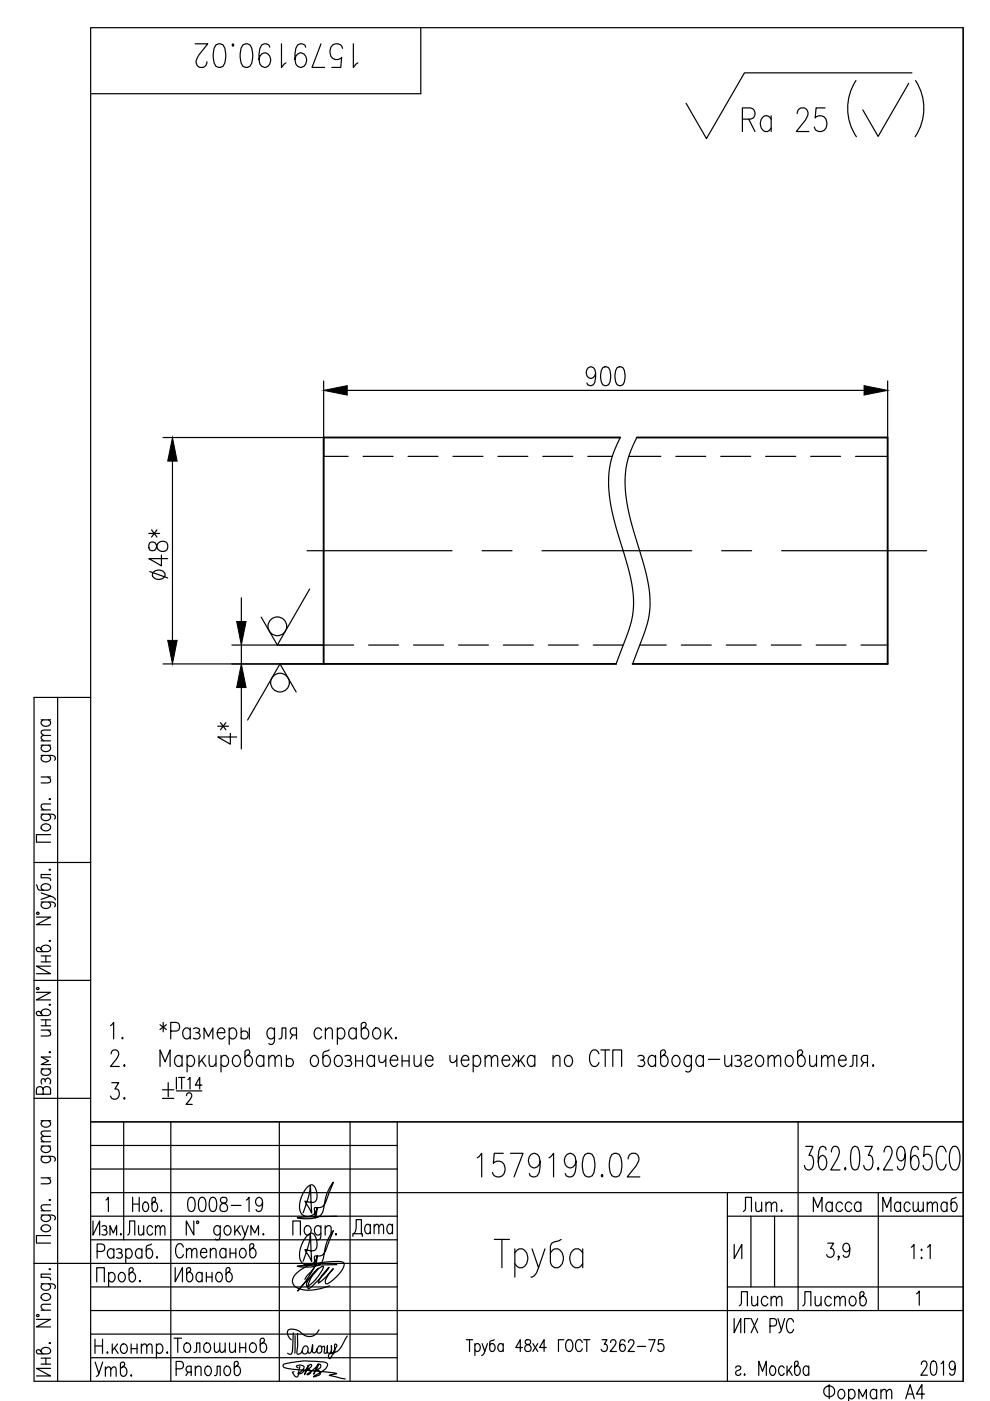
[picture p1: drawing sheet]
<svg xmlns="http://www.w3.org/2000/svg" width="210mm" height="297mm" viewBox="0 0 210 297" stroke-linecap="round" stroke-linejoin="round" font-family="sans-serif">
<defs><g id="words">
<text font-size="9.3" x="156.3" y="29.3">Ra 25</text>
<g font-size="8.8">
<text x="40.2" y="15.5">1579190.02</text>
<text x="99.8" y="250.8">1579190.02</text>
</g>
<text font-size="7.9" x="51.2" y="159.1" transform="rotate(-90 51.2 159.1)">4*</text>
<g font-size="7.5">
<text x="123.1" y="82.9">900</text>
<text x="36.3" y="124.2" transform="rotate(-90 36.3 124.2)">48*</text>
</g>
<g font-size="6.6">
<text x="25.8" y="263.2">Лист</text>
<text x="38.5" y="258.2">0008-19</text>
<text x="156.3" y="258.2">Лит.</text>
<text x="171.1" y="258.2">Масса</text>
<text x="185.9" y="258.2">Масштаб</text>
<text x="19" y="293.2">Утв.</text>
<text x="194" y="292.8">2019</text>
<text x="173.6" y="298.1">Фоpмат А4</text>
</g>
<g font-size="6.2">
<text x="36" y="267.8">Степанов</text>
<text x="155.6" y="278">Лист</text>
<text x="169" y="278">Листов</text>
<text x="35.6" y="287.9">Толошинов</text>
<text x="36" y="292.8">Ряполов</text>
</g>
</g></defs>
<g fill="none" stroke="#000" stroke-width=".25">
<path d="M89.2 5.9v14h-70M181.5 17.1a10.7 10.7 0 0 0 .1 11.9M192.7 17.7l-6.5 11.2-3.3-5.6M193.3 15.4h-35.5l-8 14-4.3-7.5M194.1 17.1a10.7 10.7 0 0 1-.1 11.9M204.2 5.9v287M34.6 92.8h34M36.6 97.8v38M68.6 80.8v16h5.2M73.6 82.8h109.6M77 96.8h6.3M86.5 96.8h6.4"/>
<path d="M96 96.8h6.4M105.6 96.8h6.3M115.1 96.8h6.3M124.6 96.8h5.2M131.5 92.8a21 21 0 0 0-1.7 15.7l1 3.9a88.6 88.6 0 0 1 3.2 11.5 18.8 18.8 0 0 1-1.2 11.1l-2.2 5.8M133.3 96.8h6.8M135 92.8a21 21 0 0 0-1.7 15.7l1 3.9a85.2 85.2 0 0 1 3.2 11.5 18.6 18.6 0 0 1-1.2 11.1l-2.2 5.8M143.3 96.8h6.3M152.8 96.8h6.4M162.3 96.8h6.4M171.9 96.8h6.3M181.4 96.8h6.8"/>
<path d="M188.2 80.8v12M65.1 116.8h30.8M102.2 116.8h6.4M114.9 116.8h31.8M153 116.8h6.4M165.7 116.8h30.8M49.2 136.8h19.4M51.2 126.8v5M51.2 136.8v4M58.8 136.8h16.2M65.7 124.9l-6.9 11.9-3.4-6M78.2 136.8h6.3"/>
<path d="M87.7 136.8h6.3M97.2 136.8h6.4M106.7 136.8h6.4M116.3 136.8h6.3M125.8 136.8h6.3M135.6 136.8h5.7M144.5 136.8h6.3M154 136.8h6.3M163.5 136.8h6.4M173 136.8h6.4M182.6 136.8h5.6M8.7 158h2"/>
<path d="M8.7 157.1h2M8.7 152.6h2M9.2 158a.66 .66 0 0 0-.5 .6 .66 .66 0 0 0 .5 .7 .91 .91 0 0 0 1.1 0 .91 .91 0 0 0 .3-1.1l-.3-.2M9.2 152.6l-.5 .5a1 1 0 0 0 1 .9 1 1 0 0 0 1-.9l-.4-.5M10.7 155.9l-1.8 .1-.2 .5 .6 .6M10.7 154.8l-1.8 .1-.2 .5 .6 .5M12.2 147.9v145M19.2 147.9h-12v145h197M34.6 140.8h34M51.2 145.8v13M62.8 146.7l-3.4-5.9-6.9 11.9M8.7 172.6l2.7 .1 .3 .4-.1 .5"/>
<path d="M8.7 160.2l2.7 .1 .3 .3-.1 .6M8.7 171.7h2M8.7 164.7h2M8.9 175a1.06 1.06 0 0 1 1.1-.3 1.06 1.06 0 0 1 .7 .9 1.06 1.06 0 0 1-1.1 .6 1.06 1.06 0 0 1-.9-1zM9.2 172.6l-.5 .5a1 1 0 0 0 1 .9 1 1 0 0 0 1-.9l-.4-.5M9.2 160.2l-.5 .4a1 1 0 0 0 1 1 1 1 0 0 0 1-1l-.4-.4M10.1 164.7l.6 .6-.1 .6-1.9 .1M10.4 169.4l.2-.1 .1 .1zM10.7 177h-3v1.6h3M10.7 170.5l-1.8 .1-.2 .5 .6 .6M7.2 182.9h12M7.7 194.4h3l-3 1.7h3"/>
<path d="M7.7 187.6l.4 1 2 .1a.65 .65 0 0 0 .6-.5 .65 .65 0 0 0-.4-.7 1.01 1.01 0 0 0-1.6 .8l.5 .4M7.8 193.5h.4v.3h-.4zM8.7 191.2l2.7 .2 .3 .3-.1 .6M8.7 189.3l2 .7-2 .7M9.2 191.2l-.5 .5a1 1 0 0 0 1 .9 1 1 0 0 0 1-.9l-.4-.5M10.4 199.5l.2-.1 .1 .1zM10.4 184.4l.2-.1 .1 .1-.1 .1zM10.7 190l.9 .4 .1 .4M10.7 185.4h-2v.7l1.9 .1 .1 .5M7.2 207.9h12M7.7 210.4h3l-3 1.6h3M7.8 209.4h.4v.4h-.4z"/>
<path d="M8.7 201.3a1 1 0 0 1 1-.9 1 1 0 0 1 1 .9l-.6 .5h-2.1l-.3-.4v-.3l.4-.3 .3 .2 .8 .8M8.7 214.9a1 1 0 0 1 1-1 1 1 0 0 1 1 1l-.6 .4h-2.1l-.3-.3v-.4l.4-.2 .3 .1 .7 .8M8.7 202.7h2M8.7 203.9h2M8.7 218.4h2M8.7 216.2h2M8.7 217.5h2M9.7 216.2v1.3M9.7 202.7v1.2M10.1 218.4l.6 .6-.1 .5-1.9 .2M10.4 213l.2-.1 .1 .1-.1 .1zM10.7 204.8h-3l3 1.6h-3"/>
<path d="M23.4 217.4l.7-.6v3.5M26 219.9l.1 .2-.1 .2-.2-.2zM33.9 217.3l1.4 1M34.6 216.8v2M35.3 217.3l-1.4 1M36.2 218.6h1.2a.95 .95 0 0 0 .7-.9 .95 .95 0 0 0-.7-.9h-1.2v3.5M40.3 218.4a.78 .78 0 0 0-.7-.5 .78 .78 0 0 0-.7 .5 1.16 1.16 0 0 0 .9 1.9l.5-.5M40.3 217.9v2.4M41 218.1a.84 .84 0 0 1 1.3 .3l-.4 .5h-.4M41.9 218.9a.68 .68 0 0 1 .6 .7 .68 .68 0 0 1-.6 .7l-.9-.2M46.1 218.9h1.6a.78 .78 0 0 0-.5-.9 .78 .78 0 0 0-1 .4 1.16 1.16 0 0 0 .9 1.9l.6-.5M48.6 218.4a.77 .77 0 0 1 .7-.5 .77 .77 0 0 1 .8 .5 1.16 1.16 0 0 1-1 1.9l-.5-.5"/>
<path d="M48.6 217.9v3.5M51.1 218.9a.85 .85 0 0 1 1.4 .1 .85 .85 0 0 1-.4 1.3h-.6l-.4-.4M51.1 217.9v2.4M52.9 217.9v2.4M58.2 218.4a.78 .78 0 0 0-.7-.5 .78 .78 0 0 0-.8 .5 1.16 1.16 0 0 0 1 1.9l.5-.5M58.2 217.9v2.7l-.1 .5a.67 .67 0 0 1-1.1 .2M62.1 219.4l-.6 .9M62.9 219.4h-.8l-.3-.1a.78 .78 0 0 1 .3-1.4h.8v2.4M68.2 218.4a.78 .78 0 0 0-.7-.5 .78 .78 0 0 0-.8 .5 1.16 1.16 0 0 0 1 1.9l.5-.5M69 218.6l.7-.7 .6 .2 .2 .3v1.9M69 217.9v2.4M71.5 218.4a.77 .77 0 0 1 .8-.5 .77 .77 0 0 1 .7 .5 1.16 1.16 0 0 1-.9 1.9l-.6-.5"/>
<path d="M71.5 217.9v3.5M75.5 218.4a.78 .78 0 0 0-.7-.5 .78 .78 0 0 0-.7 .5 1.16 1.16 0 0 0 .9 1.9l.5-.5M75.5 217.9v2.4M77.1 217.9a1.2 1.2 0 0 1 1.1 .9 1.2 1.2 0 0 1-.4 1.3 .73 .73 0 0 1-.8 .1 .73 .73 0 0 1-.4-.6v-2.5l.4-.3h.4l.3 .5-.2 .3-.9 .8M79.4 218.1a.74 .74 0 0 1 1.2 .3 1.16 1.16 0 0 1-.9 1.9 1.36 1.36 0 0 1-.3-2.2zM81.7 217.9v2.4M82.2 218.9l.9 1.4M83 217.9l-1.3 1.7M83.9 219.9l.2 .2-.2 .2-.1-.2zM7.2 232.9h12M8.7 237.6h2M8.7 226.6h2"/>
<path d="M9.1 231a.73 .73 0 0 0-.7-.6 .73 .73 0 0 0-.7 .6v1h3v-1a.82 .82 0 0 0-.8-.6 .82 .82 0 0 0-.8 .6v1M9.1 226.6a.67 .67 0 0 0-.4 .7 .67 .67 0 0 0 .4 .6 .91 .91 0 0 0 1.2 0 .91 .91 0 0 0 .3-1l-.3-.3M9.2 237.6l-.3 .2a.8 .8 0 0 0 .1 1 .8 .8 0 0 0 .9 .2l.7-.3a.65 .65 0 0 0-.3-1.1M9.6 229a.59 .59 0 0 1 .5-.4 .59 .59 0 0 1 .6 .4l-.1 .8M9.6 229.4v-.4l-.5-.3a.73 .73 0 0 0-.2 1.1M10.4 223.1l.2-.1 .1 .1-.1 .1zM10.7 239.8l-1.8 .1-.2 .5 .6 .5M10.7 224.1h-2l1.6 .8-1.6 .8h2M19.2 237.9h185M23.6 223.4a.83 .83 0 0 1 .5-.8h.5a1.08 1.08 0 0 1 .2 1.8l-1.4 1.7h1.9M23.7 229.5h1.5l-.8 1.4h.4a1.1 1.1 0 0 1 .4 1.6 1.1 1.1 0 0 1-1.6 .2l-.2-.3M26.2 237.9v25"/>
<path d="M26.4 225.8l.1 .1-.1 .2-.2-.2zM26.4 232.7l.1 .2-.1 .2-.2-.2zM33.9 226.1v-3.5l1.1 2.5 1.1-2.5v3.5M34.5 231.1h2.4M34.5 232.9h2.4M35.7 229.5v3M36.2 237.9v55M37.4 228.4v2.5M37.4 231.3h5.4M37.9 228.4h1.3M38.5 228.4v2.5M38.6 224.3a.78 .78 0 0 0-.7-.6 .78 .78 0 0 0-.8 .6 1.18 1.18 0 0 0 1 1.8l.5-.5"/>
<path d="M38.6 223.8v2.3M39.5 232.3l.1-.4 .3-.2h.4l.3 .2a.89 .89 0 0 1-.2 1.1l-.9 1.2h1.3M39.7 224.3a.77 .77 0 0 1 .7-.6 .77 .77 0 0 1 .7 .6 1.18 1.18 0 0 1-.9 1.8l-.5-.5M39.7 223.8v3.5M39.8 228.9l.5-.5v2.5M42.2 223.8v2.3M42.7 224.8l1 1.3M42.8 230.1h-1.4l.9-1.7v2.5M43.3 220.3v-2.4l.9 1.9 .9-1.9v2.4M43.5 223.8l-1.3 1.6M44.3 223.8l.2 2.1 .6 .2 .7-.7M45.8 223.8v2.3"/>
<path d="M46.9 224.3a.78 .78 0 0 1 .7-.6 .78 .78 0 0 1 .7 .6 1.18 1.18 0 0 1-.9 1.8l-.5-.5M46.9 223.8v3.5M49.7 223.9a.74 .74 0 0 1 1.2 .4 1.18 1.18 0 0 1-1 1.8 1.38 1.38 0 0 1-.2-2.2zM52.5 223.8a1.2 1.2 0 0 1 1.1 .8 1.2 1.2 0 0 1-.5 1.3l-.2 .2a.77 .77 0 0 1-1-.7v-2.5l.4-.3h.4l.3 .5-.1 .3-1 .9M55.9 224.3a.78 .78 0 0 0-.7-.6 .78 .78 0 0 0-.7 .6 1.18 1.18 0 0 0 .9 1.8l.5-.5M55.9 223.8v2.3M57 224.4l.7-.6 .5 .1 .1 2.2M57 223.8v2.3M58.3 224.4l.7-.6 .5 .1 .2 2.2M59.1 220.3l.6-.2 .1-2.2h.8v2.4M59.2 237.9v55M60.7 224.8a.86 .86 0 0 1 1.4 0 .86 .86 0 0 1-.4 1.3h-.6l-.4-.3"/>
<path d="M60.7 223.8v2.3M66.2 223.9a.74 .74 0 0 1 1.2 .4 1.18 1.18 0 0 1-.9 1.8 1.38 1.38 0 0 1-.3-2.2zM69.8 222.6l-1.2 .5-.1 .3v2a.73 .73 0 0 0 1.2 .5 1.2 1.2 0 0 0 .4-1.3 1.2 1.2 0 0 0-1.1-.8l-.5 .5M71.3 223.9a.75 .75 0 0 1 1.2 .4 1.18 1.18 0 0 1-1 1.8 1.38 1.38 0 0 1-.2-2.2zM73.1 223.9a.84 .84 0 0 1 1.4 .4l-.4 .5h-.4M74.1 224.8a.68 .68 0 0 1 .5 .6 .68 .68 0 0 1-.5 .7l-1-.2M74.2 237.9v55M75.4 224.9h1.5M75.4 223.8v2.3M76.9 223.8v2.3M79.4 224.3a.78 .78 0 0 0-.7-.6 .78 .78 0 0 0-.8 .6 1.18 1.18 0 0 0 1 1.8l.5-.5M79.4 223.8v2.3"/>
<path d="M80.3 223.8v.8l.2 .5 .2 .2h.4l.7-.7M81.8 223.8v2.3M82.7 224.8h1.6a.77 .77 0 0 0-.5-1 .77 .77 0 0 0-.9 .5 1.18 1.18 0 0 0 .9 1.8l.5-.5M84.2 237.9v55M85.3 224.9h1.4M85.3 223.8v2.3M86.7 223.8v2.3M87.8 223.8l.1 2.1 .7 .2 .7-.7M89.3 223.8v2.3M90.2 224.8h1.6a.78 .78 0 0 0-.5-1 .78 .78 0 0 0-1 .5 1.18 1.18 0 0 0 1 1.8l.5-.5M95.4 223.8l.1 1.3 .3 .2 .7-.2 .4-.5M96.9 223.8v2.3"/>
<path d="M97.8 224.8h1.6a.78 .78 0 0 0-.5-1 .78 .78 0 0 0-1 .5 1.18 1.18 0 0 0 1 1.8l.5-.5M100.3 224.3a.77 .77 0 0 1 .8-.6 .77 .77 0 0 1 .7 .6 1.18 1.18 0 0 1-.9 1.8l-.6-.5M100.3 223.8v3.5M102.9 224.4l.6-.6 .6 .1 .1 2.2M102.9 223.8v2.3M104.2 224.4l.7-.6 .5 .1 .1 2.2M106.5 224.8h1.6a.78 .78 0 0 0-.5-1 .78 .78 0 0 0-1 .5 1.18 1.18 0 0 0 .9 1.8l.6-.5M108.7 223.8l1.2 1.5 1.2-1.5M109.5 224.8l-.9 1.3M109.9 223.8v2.3M110.3 224.8l1 1.3M113.4 224.3a.77 .77 0 0 0-.7-.6 .77 .77 0 0 0-.8 .6 1.18 1.18 0 0 0 1 1.8l.5-.5"/>
<path d="M113.4 223.8v2.3M117.3 224.4l.6-.6 .7 .1 .1 .4v1.8M117.3 223.8v2.3M120.1 223.9a.75 .75 0 0 1 1.2 .4 1.18 1.18 0 0 1-1 1.8 1.38 1.38 0 0 1-.2-2.2zM127 223.4a.93 .93 0 0 0-.9-.8 .93 .93 0 0 0-1 .8 2.2 2.2 0 0 0 .7 2.7 .99 .99 0 0 0 1.2-.8M127.4 222.6h1.9M128.3 222.6v3.5M129.9 226.1v-3.5h1.9v3.5M135.3 223.9a.84 .84 0 0 1 1.3 .4l-.4 .5h-.4M136.2 224.8a.68 .68 0 0 1 .5 .6 .68 .68 0 0 1-.5 .7l-.9-.2M139 224.3a.77 .77 0 0 0-.7-.6 .77 .77 0 0 0-.8 .6 1.18 1.18 0 0 0 1 1.8l.5-.5M139 223.8v2.3"/>
<path d="M140.6 223.8a1.2 1.2 0 0 1 1.1 .8 1.2 1.2 0 0 1-.4 1.3l-.3 .2a.77 .77 0 0 1-.9-.7v-2.5l.4-.3h.4l.2 .5-.1 .3-.9 .9M142.9 223.9a.74 .74 0 0 1 1.2 .4 1.18 1.18 0 0 1-1 1.8 1.38 1.38 0 0 1-.2-2.2zM146.6 224.3a.77 .77 0 0 0-.7-.6 .77 .77 0 0 0-.8 .6 1.18 1.18 0 0 0 1 1.8l.5-.5M146.6 223.8v2.6l-.1 .5-.4 .4-.7-.2M149.1 224.3a.78 .78 0 0 0-.7-.6 .78 .78 0 0 0-.7 .6 1.18 1.18 0 0 0 .9 1.8l.5-.5M149.1 223.8v2.3M150.2 224.6h2.4M153.7 223.8l.1 2.1 .7 .2 .6-.7M155.1 223.8v2.3M155.8 223.9a.84 .84 0 0 1 1.3 .4l-.4 .5h-.4M156.7 224.8a.68 .68 0 0 1 .6 .6 .68 .68 0 0 1-.6 .7l-.9-.2M157.9 224.3a.78 .78 0 0 1 .8-.6 .78 .78 0 0 1 .7 .6l-.4 .5-.7 .1a.64 .64 0 0 0-.2 1 .84 .84 0 0 0 1.3-.3"/>
<path d="M160.6 223.9a.75 .75 0 0 1 1.2 .4 1.18 1.18 0 0 1-.9 1.8 1.38 1.38 0 0 1-.3-2.2zM162.9 224.4l.6-.6 .6 .1 .1 2.2M162.9 223.8v2.3M164.2 224.4l.7-.6 .5 .1 .1 2.2M166.9 223.9a.75 .75 0 0 1 1.2 .4 1.18 1.18 0 0 1-1 1.8 1.38 1.38 0 0 1-.2-2.2zM169.2 237.9v35M169.7 223.8a1.2 1.2 0 0 1 1.1 .8 1.2 1.2 0 0 1-.5 1.3l-.2 .2a.79 .79 0 0 1-1-.7v-2.5l.4-.3h.4l.3 .5-.1 .3-1 .9M171.7 223.8l.1 2.1 .7 .2 .6-.7M173.1 223.8v2.3M174.2 224.4l.7-.6 .5 .1 .1 2.2M174.2 223.8v2.3M175.5 224.4l.7-.6 .5 .1 .2 2.2"/>
<path d="M177.8 224.8h1.6a.78 .78 0 0 0-.5-1 .78 .78 0 0 0-1 .5 1.18 1.18 0 0 0 1 1.8l.5-.5M180.2 226.1l.5-.2 .2-2.1h.8v2.3M183.1 225.3l-.5 .8M183.9 225.3h-.8l-.2-.2a.78 .78 0 0 1 .2-1.3h.8v2.3M185.1 225.8l.2 .1-.2 .2-.1-.2zM8.7 257.6l2.7 .1 .3 .4-.1 .5M8.7 245.2l2.7 .1 .3 .3-.1 .6M8.7 256.7h2M8.7 249.7h2M8.7 243h2M8.7 242.1h2M9.2 257.6l-.5 .5a1 1 0 0 0 1 .9 1 1 0 0 0 1-.9l-.4-.5"/>
<path d="M9.2 245.2l-.5 .4a1 1 0 0 0 1 .9 1 1 0 0 0 1-.9l-.4-.4M9.2 243l-.5 .4a1 1 0 0 0 1 1 1 1 0 0 0 1-1l-.4-.4M10.1 249.7l.6 .6-.1 .6-1.9 .1M10.4 254.4l.2-.1 .1 .1-.1 .1zM10.7 255.4l-1.8 .2-.2 .5 .6 .6M10.7 240.9l-1.8 .1-.2 .5 .6 .6M19.2 252.9h185M19.2 247.9h65M19.2 242.9h65M19.2 257.9h65M19.7 258.9v3l1.4-3v3M22.5 254.4l.5-.5v3"/>
<path d="M28.1 253.9v3M28.1 255.3h1.4M29.5 253.9v3M30.5 255l.5-.1a1.24 1.24 0 0 1 0 2 1.05 1.05 0 0 1-.8-.8 1.05 1.05 0 0 1 .3-1.1zM32.6 254.9h.3a1.24 1.24 0 0 1 0 2 .59 .59 0 0 1-.7-.6v-2.2l.3-.2h.3l.2 .4-.1 .3-.7 .7M41.1 258.9v3l-1.6-3v3M46.7 259.9l-.1 2.7-.4 .3-.5-.2M49.8 259.9v2M50.9 259.9l-1.1 1.4M51.3 259.9l.7 2 .6-2M64.3 257.1l1.2-3.7 .3-1.9 .3 5.7-1.4-2.5a2.2 2.2 0 0 0 2.3-.1 2.77 2.77 0 0 0-.9-3.4h-.1a4.8 4.8 0 0 0-2.5 4 2.01 2.01 0 0 0 1.7 2.7 2.09 2.09 0 0 0 2.1-1.9l-.4 2.2-.2-1.4a.49 .49 0 0 1 .3-.8h.1a1.74 1.74 0 0 0 2.1-1.6l1.5-3.7a10.7 10.7 0 0 0-2.1 5.7 2.28 2.28 0 0 1-2.6 1.9l-1.6 .1-1.4-.2 8.4-.3M68 259.9l-.1 2.7a.58 .58 0 0 1-.9 .1"/>
<path d="M69 259.9v2M78.5 259.6v2M79.3 259.6v2M83.2 259.6v2M154.2 257.9h50M154.2 252.9v40M159.2 257.9v15M164.2 257.9v15M170.8 243.1h1.6l-.9 1.9h.4a2.28 2.28 0 0 1 .2 2.8 .91 .91 0 0 1-1 .2 .91 .91 0 0 1-.5-.9M175.2 243.8l-.2-.5-.4-.2-.7 .2a7.4 7.4 0 0 0-.3 4l.3 .5 .6 .2a1.83 1.83 0 0 0 0-3l-.6 .2-.4 1.2M176.3 244.2a1.02 1.02 0 0 1 1.1-1.1 1.49 1.49 0 0 1 .4 1.9l-1.7 3h2M179.2 247.6l.2 .2-.2 .2-.1-.2z"/>
<path d="M180.8 243.3l.4-.2 .7 .2a6.1 6.1 0 0 1 0 4.5l-.4 .2-.7-.2a6.1 6.1 0 0 1 0-4.5zM183.4 243.1h1.5l-.8 1.9h.4a2.05 2.05 0 0 1-.3 3 .91 .91 0 0 1-1.1-.9M186.2 247.6l.1 .2-.1 .2-.1-.2zM186.2 252.9v20M187.5 244.2a1.03 1.03 0 0 1 1.1-1.1 1.86 1.86 0 0 1 .1 2.6l-1.4 2.3h2M191.9 244.7l-.1 .7-.3 .5-.5 .2a1.83 1.83 0 0 1 0-3l.5 .2a5.5 5.5 0 0 1 0 4.5l-.7 .2-.4-.2-.1-.5M194.7 243.8l-.1-.5-.4-.2-.7 .2a7.4 7.4 0 0 0-.3 4l.3 .5 .5 .2a1.77 1.77 0 0 0 .7-2.3l-.3-.5-.5-.2-.4 .2-.4 1.2M197.4 243.1h-1.4l-.2 2.1a.85 .85 0 0 1 1.4-.2 2.62 2.62 0 0 1 0 2.8 .91 .91 0 0 1-1 .2 .91 .91 0 0 1-.5-.9M200.6 244.2l-.1-.4a.96 .96 0 0 0-1.2-.7 4 4 0 0 0 0 4.9 1.12 1.12 0 0 0 1.3-1.1M201.9 243.3l.2-.2a1.12 1.12 0 0 1 1.3 1.1 3.8 3.8 0 0 1-.7 3.8 1.12 1.12 0 0 1-1.3-1.1 4.7 4.7 0 0 1 .5-3.6zM7.2 267.9h77M7.7 279.7h3l-3 1.6h3"/>
<path d="M7.8 278.8h.4v.3h-.4zM8.7 272.2l2.7 .1 .3 .3-.1 .6M8.7 277.8h2M8.9 260a1.06 1.06 0 0 1 1.1-.3 1.06 1.06 0 0 1 .7 .9 1.06 1.06 0 0 1-1.1 .6 1.06 1.06 0 0 1-.9-.9zM8.9 274.6a1.06 1.06 0 0 1 1.1-.3 1.06 1.06 0 0 1 .7 .9 1.06 1.06 0 0 1-1.1 .5 1.06 1.06 0 0 1-.9-.9zM9.2 272.2l-.5 .4a1 1 0 0 0 1 1 1 1 0 0 0 1-1l-.4-.4M10.4 269.1h.3l-.1 .1zM10.7 262h-3v1.6h3M10.7 276.5l-1.8 .1-.2 .6 .6 .6M10.7 270.1h-2v.7l1.9 .1 .1 .5M19.2 277.9h185M19.2 272.9h65"/>
<path d="M19.2 262.9h65M20.5 271.8v-3h1.6v3M20.6 265.3h1a.82 .82 0 0 0 .6-.8 .82 .82 0 0 0-.6-.7h-1v3M21.6 260a.59 .59 0 0 1 1 .3l-.1 .3-.5 .1M22.3 260.7a.61 .61 0 0 1 .4 .6 .61 .61 0 0 1-.4 .6l-.7-.2M23 270.2a.67 .67 0 0 1 .7-.4 .67 .67 0 0 1 .6 .4 1.01 1.01 0 0 1-.8 1.6l-.5-.4M23 269.8v3M23.3 261.9v-2l.7 1.5 .7-1.5v2M24.1 265.2a.67 .67 0 0 0-.6-.5 .67 .67 0 0 0-.6 .5 1.01 1.01 0 0 0 .8 1.6l.4-.5M24.1 264.8v2M24.7 264.9a.73 .73 0 0 1 1.2 .3l-.4 .4h-.3M25.4 269.9a.64 .64 0 0 1 1.1 .3 1.01 1.01 0 0 1-.8 1.6 1.18 1.18 0 0 1-.3-1.9z"/>
<path d="M25.5 265.6a.59 .59 0 0 1 .5 .6 .59 .59 0 0 1-.5 .6l-.8-.2M26.7 265.2a.66 .66 0 0 1 .6-.5 .66 .66 0 0 1 .6 .5 1.01 1.01 0 0 1-.8 1.6l-.4-.5M26.7 264.8v3M27.8 269.8a1 1 0 0 1 1 1 1 1 0 0 1-1 1l-.4-.6v-2.1l.3-.3h.4l.2 .4-.1 .3-.8 .7M29.7 271.5l.1 .1-.1 .2-.2-.2zM30.1 265.2a.67 .67 0 0 0-.6-.5 .67 .67 0 0 0-.7 .5 1.01 1.01 0 0 0 .8 1.6l.5-.5M30.1 264.8v2M32.1 263.8l-1 .4-.1 2a.64 .64 0 0 0 .6 .6 .64 .64 0 0 0 .7-.5 .91 .91 0 0 0 0-1.1 .91 .91 0 0 0-1.1-.3l-.2 .3M33.3 266.5l.1 .1-.1 .2-.1-.2zM37.1 268.8v3l1.6-3v3M40 269.8a1.01 1.01 0 0 1 .9 1 1.01 1.01 0 0 1-.9 1l-.4-.6v-2.2l.3-.2h.3l.2 .4-.1 .3-.7 .7M42.9 270.2l-.5-.4a1.01 1.01 0 0 0-.9 1 1.01 1.01 0 0 0 .9 1l.5-.5"/>
<path d="M42.9 269.8v2M43.8 270.8h1.2M43.8 269.8v2M45 269.8v2M46.1 269.9l.2-.1a1.01 1.01 0 0 1 .9 1 1.01 1.01 0 0 1-.9 1 1.21 1.21 0 0 1-.2-1.9zM46.7 260.3l-.5-.4a1 1 0 0 0-.9 1 1 1 0 0 0 .9 1l.5-.5M47.8 260l.3-.1a1 1 0 0 1 .9 1 1 1 0 0 1-.9 1 1.17 1.17 0 0 1-.3-1.9zM48.4 269.8a1.01 1.01 0 0 1 .9 1 1.01 1.01 0 0 1-.9 1l-.5-.6v-2.2l.4-.2h.3l.2 .4-.1 .3-.8 .7M53.2 261.9v-2l.8 1.5 .8-1.5v2M62.1 261.9v-3h1.6v3M64.3 267.4l1.2-3.7 .3-2 .3 5.8-1.4-2.5 .5 .1a1.4 1.4 0 0 0 1.8-.3 2.78 2.78 0 0 0-.9-3.3h-.1a3.5 3.5 0 0 0-2.1 2.5 3.4 3.4 0 0 0 .4 3.9 2.04 2.04 0 0 0 3-1.6l-.4 2.2-.2-1.4a.5 .5 0 0 1 .3-.8h.1a1.74 1.74 0 0 0 2.1-1.6l1.5-3.8a10.5 10.5 0 0 0-2.1 5.8l-.1 .2a2.3 2.3 0 0 1-2.5 1.7h-1.9l-1.1-.1 8.4-.4M64.8 260a.8 .8 0 0 1 1 .1 .8 .8 0 0 1 .2 .9 .8 .8 0 0 1-.9 .9 1.18 1.18 0 0 1-.3-1.9z"/>
<path d="M66.1 270.6l-1.3 1.2-1.7 1.9 1.7-2 1.8-3-2 2.5M67.5 268.9a8.4 8.4 0 0 0-2.5 3.3v.1a.29 .29 0 0 0-.1 .3 .29 .29 0 0 0 .3 .2 8.6 8.6 0 0 0 3.3-4.3 5.7 5.7 0 0 0-3.2 4.7 1.03 1.03 0 0 0 1-.6l2.3-2.3 1.2-1.6-1.1 1.1a4.4 4.4 0 0 0-1.2 2.2 15.2 15.2 0 0 0 3.2-3 5.5 5.5 0 0 0-1.7 2.9 .37 .37 0 0 0 .3 .3 .37 .37 0 0 0 .4-.1 6.6 6.6 0 0 0 3.3-4.1l-.4-.4a16.2 16.2 0 0 0-8.2 1.2 3.8 3.8 0 0 0-2.4 2.9 2.49 2.49 0 0 0 2.6 1.8 12.3 12.3 0 0 0 5.3-.9M68 260.3l-.1-.2a.58 .58 0 0 0-.9-.1 1.06 1.06 0 0 0-.3 1.1 1.06 1.06 0 0 0 .9 .8l.4-.5M69 260.4l.5-.5 .6 .1 .1 1.9M71.2 261.6l.2 .1-.2 .2-.1-.2zM74.8 262.1v-.5h2v.5M75 261.6a3.4 3.4 0 0 0 .5-3h1.1v3M78.5 260l-.4-.4a1.02 1.02 0 0 0-.6 1.7l.3 .3h.3l.4-.4M79.3 260.1l.5-.5 .4 .1 .1 1.9M80.3 260.1l.5-.5 .4 .1 .1 1.9M83.2 260l-.4-.4a1.02 1.02 0 0 0-.6 1.7l.3 .3h.3l.4-.4M104.8 262.8h3.2"/>
<path d="M106.4 262.8v6M109.2 265.6a1.32 1.32 0 0 1 1.2-.9 1.32 1.32 0 0 1 1.3 .9 2.4 2.4 0 0 1-.9 3.2h-.7l-.9-.9M109.2 264.8v6M112.8 264.8l1.4 4 1.3-4M114.2 268.8l-.5 1.1-.4 .6-.7 .3M119 262.8l-2.1 .8-.2 .6v3.4a1.29 1.29 0 0 0 1.1 1.2 1.29 1.29 0 0 0 1.4-.9 2.25 2.25 0 0 0-.9-3.1h-.7l-.9 .8M123.5 265.6a1.32 1.32 0 0 0-1.2-.9 1.32 1.32 0 0 0-1.3 .9 2.25 2.25 0 0 0 1 3.2h.6l.9-.9M123.5 264.8v4M154.2 272.9h50M155.7 279.6v3l1.4-3v3M155.7 263.9v3l1.6-3v3M159.1 279.6h-1.2v3"/>
<path d="M159.3 279.6l1.4 3M160.7 279.6l-1.4 3M165 279.6l.7 2.4M166.4 279.6l-.8 2.7-.4 .3M175.5 263.6h1.2l-.6 1.1h.3a.94 .94 0 0 1 .4 1.4 .94 .94 0 0 1-1.4 .2l-.1-.3M177.9 266.4l-.1 .2-.1-.2 .1-.1a.65 .65 0 0 1-.1 .8M180.2 264.6a.81 .81 0 0 1-.8 .8 .96 .96 0 0 1-.7-.9 .96 .96 0 0 1 .8-.9l.3 .1a2.56 2.56 0 0 1 0 2.7 .64 .64 0 0 1-1-.3M193.2 264.4l.6-.5v3M194.3 274.3l.6-.6v3M195.4 264.9l.1 .1-.1 .2-.1-.2zM195.4 266.6l.1 .1-.1 .2-.1-.2zM196.6 264.4l.6-.5v3"/>
<path d="M8.7 286.6a1 1 0 0 1 1-.9 1 1 0 0 1 1 .9l-.6 .4h-2.1l-.3-.3v-.3l.4-.3 .3 .1 .8 .8M8.7 288h2M8.7 289.2h2M9.7 288v1.2M10.4 284.8l.2-.2 .1 .2-.1 .1zM10.7 290.1h-3l3 1.6h-3M19.2 292.9v-287h185v287M19.2 287.9h65M19.2 282.9h65M20.1 283.9v3M20.1 285.4h1.6M21.7 283.9v3"/>
<path d="M23.8 284.9v2M24.9 284.9l-1.1 1.5M25.9 285.1a.64 .64 0 0 1 1 .3 1.01 1.01 0 0 1-.8 1.5 1.19 1.19 0 0 1-.2-1.8zM27.8 284.9v2M29.1 284.9v2M30 285.5l.5-.6 .5 .2 .1 1.8M30 284.9v2M31.1 285.5l.6-.6 .4 .2 .2 1.8M33.2 285.4a.67 .67 0 0 1 .6-.5 .67 .67 0 0 1 .6 .5 1.01 1.01 0 0 1-.8 1.5l-.4-.4M33.2 284.9v3M62.2 282.6l-.1 2.9a1.76 1.76 0 0 1-.4 1.6l-.7-.2M62.6 283.2l-.1 3.7"/>
<path d="M63.1 282.7v2.5l-.2 1.6 .3 .3a1.23 1.23 0 0 0 1.1-1.3 .57 .57 0 0 1 .7-.4 .57 .57 0 0 1 .3 .8l-.1 .3a.59 .59 0 0 1-.7 .5 .59 .59 0 0 1-.4-.7M63.2 290l-.3-.2a.98 .98 0 0 1 1.6 .1l-.5 .7-.8 .6 .1 .1a2.74 2.74 0 0 0 2-1.7l.1-.1-.9 2 .3-.7a2.07 2.07 0 0 1 1-1.5l.3 .1a.87 .87 0 0 1-.9 .9 .6 .6 0 0 1 .7 .6 .6 .6 0 0 1-.8 .5 7.2 7.2 0 0 0 2.4-2.2l-1 2.1 1.1-2a.34 .34 0 0 1 .5 .2 .34 .34 0 0 1-.2 .4l-.4 .4-.5 .1 .8 .4a.53 .53 0 0 1 .1 .6 .53 .53 0 0 1-.6 .3l-.8 .2 2.4-1.6 .4-.5a.66 .66 0 0 0 0-.8 .66 .66 0 0 0-.8-.2 19.6 19.6 0 0 0-8.4 .5 .51 .51 0 0 0 .5 .7l1.4 .3 9.1 .8 .3 .1-1.6 .4 3.4 .8M63.6 289.7l-.5 2.1a.48 .48 0 0 1-.7-.3l-.4-.5 .3-.2M67.2 286a.56 .56 0 0 0 .4 .9 .56 .56 0 0 0 .6-.7v-.3a.43 .43 0 0 0-.4-.6 .43 .43 0 0 0-.4 .5l-.1 .1a.88 .88 0 0 1-.8 .9 1.83 1.83 0 0 1-.2-1.6v-.1a2.32 2.32 0 0 1-.7 1.8l-.3-.4M67.6 281.9a2.3 2.3 0 0 1-4 .4 2.05 2.05 0 0 0-2.6-.2v1l.7 1M73.6 283.3l-1.1 2a2.74 2.74 0 0 1-2.4 1.7 .54 .54 0 0 0-.5 .5 .54 .54 0 0 0 .4 .5l.5-.8a1.78 1.78 0 0 0 .4-1.9 .29 .29 0 0 1 .5-.3 .28 .28 0 0 1-.1 .5l-.6 1.1a.25 .25 0 0 1-.3 .2 .25 .25 0 0 1-.1-.3v-1.2v.9a.47 .47 0 0 1-.3 .7 .47 .47 0 0 1-.6-.3v-1.2v1.3l-.2 .2a.27 .27 0 0 1-.4 0 .27 .27 0 0 1-.1-.4l.1-.8a.19 .19 0 0 0-.1-.3 .19 .19 0 0 0-.2 .1l-.3 .2M98.9 284h1.3M99.5 284v2.5M100.7 285.2a.55 .55 0 0 1 .5-.4 .55 .55 0 0 1 .5 .4 .76 .76 0 0 1 .1 .9 .76 .76 0 0 1-.9 .3l-.2-.2M100.7 284.9v2.5M102.2 284.9l.6 1.6 .6-1.6M102.8 286.5l-.2 .5-.5 .4"/>
<path d="M104.8 284a1.05 1.05 0 0 0-1 .6v1.5a.54 .54 0 0 0 .5 .5 .54 .54 0 0 0 .6-.4 .75 .75 0 0 0 0-.9 .75 .75 0 0 0-.9-.3l-.2 .2M106.7 285.2a.55 .55 0 0 0-.5-.4 .55 .55 0 0 0-.6 .4 .76 .76 0 0 0 0 1 .76 .76 0 0 0 .9 .2l.2-.2M106.7 284.9v1.6M110.8 285.7h-1.4l.9-1.7v2.5M111.5 284.2a.56 .56 0 0 0 .1 .8 .78 .78 0 0 1 1 .7 .78 .78 0 0 1-.9 .8 .81 .81 0 0 1-.4-.9 .81 .81 0 0 1 .9-.6 .51 .51 0 0 0 .3-.5 .51 .51 0 0 0-.4-.5zM113 284.9l1 1.6M114 284.9l-1 1.6M115.8 285.7h-1.4l1-1.7v2.5M119.5 284h-1.1v2.5M120.3 284.2l.2-.2a1.09 1.09 0 0 1 1 1.6l-.1 .3a.67 .67 0 0 1-.7 .7 .67 .67 0 0 1-.7-.7 1.8 1.8 0 0 1 .3-1.7zM123.5 284.6a.67 .67 0 0 0-.7-.6 .67 .67 0 0 0-.7 .6 1.57 1.57 0 0 0 .5 1.9 .71 .71 0 0 0 .9-.6M123.7 284h1.4"/>
<path d="M124.4 284v2.5M127.6 284h1.1l-.6 1a.74 .74 0 0 1 .6 1.1 .74 .74 0 0 1-1.2 0M129.5 284.6l.1-.3 .2-.3h.4l.3 .3a.9 .9 0 0 1-.2 1l-.9 1.2h1.3M132.5 284.4a.53 .53 0 0 0-.9-.2 2.34 2.34 0 0 0 0 2.2 .55 .55 0 0 0 .9-.2 .71 .71 0 0 0 0-.9 .71 .71 0 0 0-.9-.2l-.2 .6M133.3 284.6l.1-.3 .2-.3h.4l.3 .3a.9 .9 0 0 1-.2 1l-.9 1.2h1.3M135.2 285.5h1.7M137.6 284h1.3l-1 2.5M140.6 284h-1v1.1a.81 .81 0 0 1 1.2 .4 .81 .81 0 0 1-.9 1l-.3-.1-.1-.3M156 290a.56 .56 0 0 1 .5-.4 .56 .56 0 0 1 .6 .4l-.3 .5-.5 .1a.54 .54 0 0 0-.3 .5 .54 .54 0 0 0 .4 .5l.6-.1 .1-.3M157.9 291.3v.3zM160.9 291.6v-3l.8 2.2 .8-2.2v3M163.3 281.1h.9a.85 .85 0 0 0 .5-.7 .85 .85 0 0 0-.5-.8h-.9v3"/>
<path d="M163.5 289.7l.5-.1a1.23 1.23 0 0 1 0 2 1.05 1.05 0 0 1-.9-.8 1.05 1.05 0 0 1 .4-1.1zM166.3 290l-.4-.4h-.3a1.23 1.23 0 0 0 0 2h.3l.4-.4M166.9 289.6v2M167.3 290.5l.7 1.1M167.9 289.6l-1 1.4M168.3 280.3a.7 .7 0 0 0-.7-.8 .7 .7 0 0 0-.7 .8 2.06 2.06 0 0 0 .5 2.3 .77 .77 0 0 0 .9-.7M168.9 289.6h.3a1.24 1.24 0 0 1 0 2 .61 .61 0 0 1-.7-.6v-2.1l.3-.3h.3l.2 .4-.1 .3-.7 .7M171.5 290l-.4-.4h-.3a1.24 1.24 0 0 0 0 2h.3l.4-.4M171.5 289.6v2"/>
<circle cx="58.8" cy="132.8" r="1.98"/>
<circle cx="59.4" cy="144.7" r="1.98"/>
</g>
<path d="M36.6 92.8l1 5h-2zM68.6 82.8l5-1v2zM183.2 81.8l5 1-5 1zM50.2 131.8h2l-1 5zM35.6 135.8h2l-1 5zM51.2 140.8l1 5h-2z" fill="#000" stroke="#000" stroke-width=".21"/>
<path d="M131.5 92.8h-62.9v48h62M135 92.8h53.2v48h-54.1" fill="none" stroke="#000" stroke-width=".4"/>
<use href="#words"/>
</svg>
